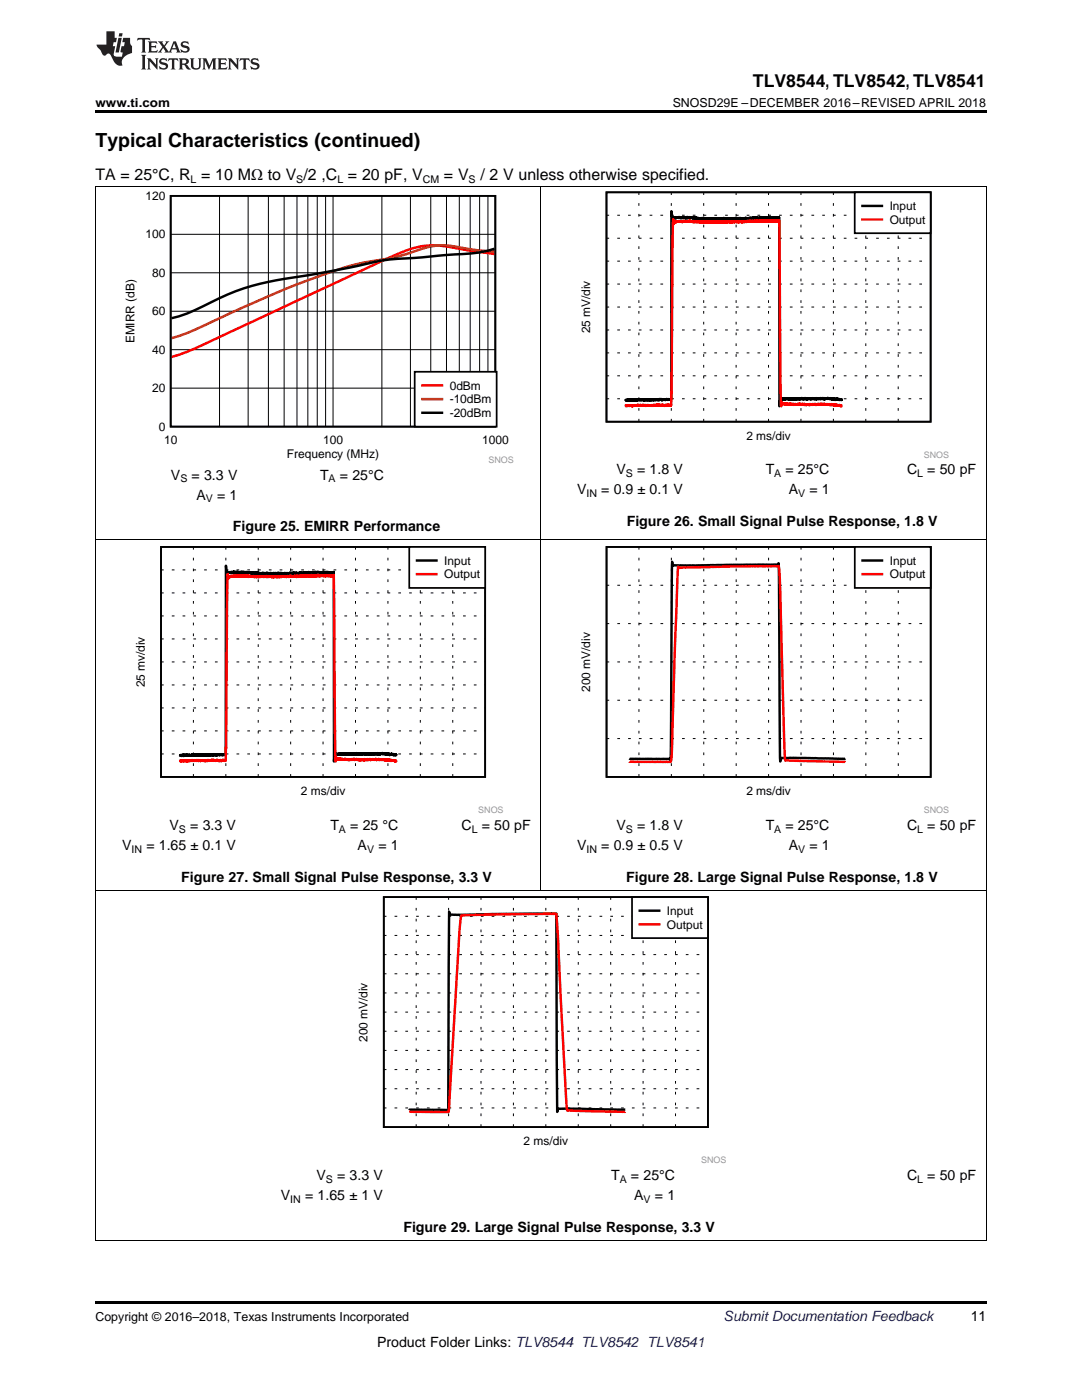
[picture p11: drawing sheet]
<svg xmlns="http://www.w3.org/2000/svg" width="216mm" height="279mm" viewBox="0 0 216 279" stroke-linecap="round" stroke-linejoin="round" font-family="sans-serif">
<defs><g id="words">
<text font-size="3.9" x="19" y="29.3">Typical Characteristics (continued)</text>
<text font-size="3.5" x="150.2" y="17.3">TLV8544, TLV8542, TLV8541</text>
<g font-size="3.2">
<text x="19" y="36">TA = 25°C, R = 10 MΩ to V /2 ,C = 20 pF, V</text>
<text x="88.6" y="36">= V</text>
<text x="95.9" y="36">/ 2 V unless otherwise specified.</text>
</g>
<g font-size="2.8">
<text x="34.1" y="95.7">V</text>
<text x="38.2" y="95.7">= 3.3 V</text>
<text x="63.9" y="95.7">T</text>
<text x="67.8" y="95.7">= 25°C</text>
<text x="123" y="94.7">V</text>
<text x="127.1" y="94.7">= 1.8 V</text>
<text x="152.8" y="94.7">T</text>
<text x="156.7" y="94.7">= 25°C</text>
<text x="181" y="94.7">C</text>
<text x="185" y="94.7">= 50 pF</text>
<text x="39.2" y="99.7">A</text>
<text x="43.3" y="99.7">= 1</text>
<text x="115.1" y="98.7">V</text>
<text x="120" y="98.7">= 0.9 ± 0.1 V</text>
<text x="157.4" y="98.7">A</text>
<text x="161.5" y="98.7">= 1</text>
<text x="46.5" y="106">Figure 25. EMIRR Performance</text>
<text x="125.1" y="105">Figure 26. Small Signal Pulse Response, 1.8 V</text>
<text x="33.8" y="165.6">V</text>
<text x="38" y="165.6">= 3.3 V</text>
<text x="65.9" y="165.6">T</text>
<text x="69.9" y="165.6">= 25 °C</text>
<text x="92.1" y="165.6">C</text>
<text x="96.1" y="165.6">= 50 pF</text>
<text x="123" y="165.6">V</text>
<text x="127.1" y="165.6">= 1.8 V</text>
<text x="152.8" y="165.6">T</text>
<text x="156.7" y="165.6">= 25°C</text>
<text x="181" y="165.6">C</text>
<text x="185" y="165.6">= 50 pF</text>
<text x="24.4" y="169.6">V</text>
<text x="29.2" y="169.6">= 1.65 ± 0.1 V</text>
<text x="71.4" y="169.6">A</text>
<text x="75.5" y="169.6">= 1</text>
<text x="115.1" y="169.6">V</text>
<text x="120" y="169.6">= 0.9 ± 0.5 V</text>
<text x="157.4" y="169.6">A</text>
<text x="161.5" y="169.6">= 1</text>
<text x="36.2" y="175.9">Figure 27. Small Signal Pulse Response, 3.3 V</text>
<text x="125" y="175.9">Figure 28. Large Signal Pulse Response, 1.8 V</text>
<text x="56.1" y="239.5">V</text>
<text x="60.9" y="239.5">= 1.65 ± 1 V</text>
<text x="63.1" y="235.5">V</text>
<text x="67.3" y="235.5">= 3.3 V</text>
<text x="122" y="235.5">T</text>
<text x="125.9" y="235.5">= 25°C</text>
<text x="126.5" y="239.5">A</text>
<text x="130.7" y="239.5">= 1</text>
<text x="181" y="235.5">C</text>
<text x="185" y="235.5">= 50 pF</text>
<text x="80.5" y="245.8">Figure 29. Large Signal Pulse Response, 3.3 V</text>
<text x="193.7" y="263.6">11</text>
<text x="75.2" y="268.9">Product Folder Links: TLV8544 TLV8542 TLV8541</text>
</g>
<text font-size="2.8" fill="#0000c8" x="144.4" y="263.6">Submit Documentation Feedback</text>
<g font-size="2.5">
<text x="19" y="21.4">www.ti.com</text>
<text x="134.2" y="21.4">SNOSD29E –DECEMBER 2016–REVISED APRIL 2018</text>
<text x="19" y="263.6">Copyright © 2016–2018, Texas Instruments Incorporated</text>
</g>
<g font-size="2.4">
<text x="29" y="39.9">120</text>
<text x="177.5" y="41.9">Input</text>
<text x="29" y="47.5">100</text>
<text x="177.5" y="44.6">Output</text>
<text x="30.4" y="55.2">80</text>
<text x="30.4" y="62.9">60</text>
<text x="26.8" y="68.5" transform="rotate(-90 26.8 68.5)">EMIRR (dB)</text>
<text x="30.4" y="70.6">40</text>
<text x="117.8" y="66.5" transform="rotate(-90 117.8 66.5)">25 mV/div</text>
<text x="89.7" y="77.8">0dBm</text>
<text x="30.4" y="78.2">20</text>
<text x="89.7" y="80.5">-10dBm</text>
<text x="89.7" y="83.2">-20dBm</text>
<text x="31.7" y="85.9">0</text>
<text x="32.7" y="88.7">10</text>
<text x="64.5" y="88.7">100</text>
<text x="96.2" y="88.7">1000</text>
<text x="148.9" y="87.7">2 ms/div</text>
<text x="57.2" y="91.4">Frequency (MHz)</text>
<text x="88.6" y="112.7">Input</text>
<text x="177.5" y="112.7">Input</text>
<text x="88.6" y="115.4">Output</text>
<text x="177.5" y="115.4">Output</text>
<text x="28.9" y="137.2" transform="rotate(-90 28.9 137.2)">25 mv/div</text>
<text x="117.8" y="138.1" transform="rotate(-90 117.8 138.1)">200 mV/div</text>
<text x="60" y="158.6">2 ms/div</text>
<text x="148.9" y="158.6">2 ms/div</text>
<text x="133.1" y="182.6">Input</text>
<text x="133.1" y="185.3">Output</text>
<text x="73.3" y="207.9" transform="rotate(-90 73.3 207.9)">200 mV/div</text>
<text x="104.5" y="228.5">2 ms/div</text>
</g>
<g font-size="2.1">
<text x="38" y="36.6">L</text>
<text x="59.1" y="36.6">S</text>
<text x="67.3" y="36.6">L</text>
<text x="84.4" y="36.6">CM</text>
<text x="93.5" y="36.6">S</text>
<text x="124.9" y="95.2">S</text>
<text x="154.5" y="95.2">A</text>
<text x="183" y="95.2">L</text>
<text x="36" y="96.3">S</text>
<text x="41.1" y="100.3">V</text>
<text x="65.6" y="96.3">A</text>
<text x="117" y="99.2">IN</text>
<text x="159.2" y="99.2">V</text>
<text x="35.7" y="166.2">S</text>
<text x="67.6" y="166.2">A</text>
<text x="94.1" y="166.2">L</text>
<text x="124.9" y="166.2">S</text>
<text x="154.5" y="166.2">A</text>
<text x="183" y="166.2">L</text>
<text x="26.2" y="170.1">IN</text>
<text x="73.2" y="170.1">V</text>
<text x="117" y="170.1">IN</text>
<text x="159.2" y="170.1">V</text>
<text x="65" y="236">S</text>
<text x="123.6" y="236">A</text>
<text x="183" y="236">L</text>
<text x="57.9" y="240">IN</text>
<text x="128.4" y="240">V</text>
</g>
<g font-size="1.8" fill="#999">
<text x="97.5" y="92.4">SNOS</text>
<text x="184.3" y="91.4">SNOS</text>
<text x="95.4" y="162.3">SNOS</text>
<text x="184.3" y="162.3">SNOS</text>
<text x="139.9" y="232.2">SNOS</text>
</g>
</g></defs>
<path d="M19 259.7h177.8v.5h-177.8z" fill="#000"/>
<path d="M19.1 177.7v69.9M196.8 177.7v69.9M19 247.5h177.8" fill="none" stroke="#000" stroke-width=".2"/>
<path d="M71 178.8h73.9v53.4h-73.9z" fill-rule="evenodd" fill="#fff"/>
<path d="M76.6 179h64.7v45.9h-64.7z" fill="none" stroke="#000" stroke-width=".35"/>
<g fill="none" stroke="#000" stroke-width=".2">
<path d="M83 179v.6M89.5 179v.6M96 179v.6M102.4 179v.6M108.9 179v.6M115.4 179v.6M121.9 179v.6M128.3 179v.6M134.8 179v.6M76.6 198.2h.5M76.6 194.3h.5M76.6 190.5h.5"/>
<path d="M76.6 186.7h.5M76.6 182.9h.5M78.7 198.2h.6M78.7 194.3h.6M78.7 190.5h.6M78.7 186.7h.6M78.7 182.9h.6M80.9 198.2h.5M80.9 194.3h.5M80.9 190.5h.5M80.9 186.7h.5M80.9 182.9h.5"/>
<path d="M83 198.2h.6M83 194.3h.6M83 190.5h.6M83 186.7h.6M83 182.9h.6M83 181.2v.5M83 183.4v.5M83 185.5v.5M83 187.7v.5M83 189.8v.6M83 192v.5M83 194.1v.6"/>
<path d="M83 196.3v.5M83 198.5v.5M85.2 198.2h.5M85.2 194.3h.5M85.2 190.5h.5M85.2 186.7h.5M85.2 182.9h.5M87.3 198.2h.6M87.3 194.3h.6M87.3 190.5h.6M87.3 186.7h.6M87.3 182.9h.6"/>
<path d="M89.5 198.2h.5M89.5 194.3h.5M89.5 190.5h.5M89.5 186.7h.5M89.5 182.9h.5M89.5 181.2v.5M89.5 183.4v.5M89.5 185.5v.5M89.5 187.7v.5M89.5 189.8v.6M89.5 192v.5M89.5 194.1v.6"/>
<path d="M89.5 196.3v.5M89.5 198.5v.5M91.6 198.2h.6M91.6 194.3h.6M91.6 190.5h.6M91.6 186.7h.6M91.6 182.9h.6M93.8 198.2h.5M93.8 194.3h.5M93.8 190.5h.5M93.8 186.7h.5M93.8 182.9h.5"/>
<path d="M96 198.2h.5M96 194.3h.5M96 190.5h.5M96 186.7h.5M96 182.9h.5M96 181.2v.5M96 183.4v.5M96 185.5v.5M96 187.7v.5M96 189.8v.6M96 192v.5M96 194.1v.6"/>
<path d="M96 196.3v.5M96 198.5v.5M98.1 198.2h.5M98.1 194.3h.5M98.1 190.5h.5M98.1 186.7h.5M98.1 182.9h.5M100.3 198.2h.5M100.3 194.3h.5M100.3 190.5h.5M100.3 186.7h.5M100.3 182.9h.5"/>
<path d="M102.4 198.2h.5M102.4 194.3h.5M102.4 190.5h.5M102.4 186.7h.5M102.4 182.9h.5M102.4 181.2v.5M102.4 183.4v.5M102.4 185.5v.5M102.4 187.7v.5M102.4 189.8v.6M102.4 192v.5M102.4 194.1v.6"/>
<path d="M102.4 196.3v.5M102.4 198.5v.5M104.6 198.2h.5M104.6 194.3h.5M104.6 190.5h.5M104.6 186.7h.5M104.6 182.9h.5M106.7 198.2h.5M106.7 194.3h.5M106.7 190.5h.5M106.7 186.7h.5M106.7 182.9h.5"/>
<path d="M108.9 198.2h.5M108.9 194.3h.5M108.9 190.5h.5M108.9 186.7h.5M108.9 182.9h.5M108.9 181.2v.5M108.9 183.4v.5M108.9 185.5v.5M108.9 187.7v.5M108.9 189.8v.6M108.9 192v.5M108.9 194.1v.6"/>
<path d="M108.9 196.3v.5M108.9 198.5v.5M111 198.2h.6M111 194.3h.6M111 190.5h.6M111 186.7h.6M111 182.9h.6M113.2 198.2h.5M113.2 194.3h.5M113.2 190.5h.5M113.2 186.7h.5M113.2 182.9h.5"/>
<path d="M115.3 198.2h.6M115.3 194.3h.6M115.3 190.5h.6M115.3 186.7h.6M115.3 182.9h.6M115.4 181.2v.5M115.4 183.4v.5M115.4 185.5v.5M115.4 187.7v.5M115.4 189.8v.6M115.4 192v.5M115.4 194.1v.6"/>
<path d="M115.4 196.3v.5M115.4 198.5v.5M117.5 198.2h.5M117.5 194.3h.5M117.5 190.5h.5M117.5 186.7h.5M117.5 182.9h.5M119.6 198.2h.6M119.6 194.3h.6M119.6 190.5h.6M119.6 186.7h.6M119.6 182.9h.6"/>
<path d="M121.8 198.2h.5M121.8 194.3h.5M121.8 190.5h.5M121.8 186.7h.5M121.8 182.9h.5M121.9 181.2v.5M121.9 183.4v.5M121.9 185.5v.5M121.9 187.7v.5M121.9 189.8v.6M121.9 192v.5M121.9 194.1v.6"/>
<path d="M121.9 196.3v.5M121.9 198.5v.5M123.9 198.2h.6M123.9 194.3h.6M123.9 190.5h.6M123.9 186.7h.6M123.9 182.9h.6M126.1 198.2h.5M126.1 194.3h.5M126.1 190.5h.5M126.1 186.7h.5M126.1 182.9h.5"/>
<path d="M128.2 198.2h.6M128.2 194.3h.6M128.2 190.5h.6M128.2 186.7h.6M128.2 182.9h.6M128.3 181.2v.5M128.3 183.4v.5M128.3 185.5v.5M128.3 187.7v.5M128.3 189.8v.6M128.3 192v.5M128.3 194.1v.6"/>
<path d="M128.3 196.3v.5M128.3 198.5v.5M130.4 198.2h.5M130.4 194.3h.5M130.4 190.5h.5M130.4 186.7h.5M130.4 182.9h.5M132.5 198.2h.6M132.5 194.3h.6M132.5 190.5h.6M132.5 186.7h.6M132.5 182.9h.6"/>
<path d="M134.7 198.2h.5M134.7 194.3h.5M134.7 190.5h.5M134.7 186.7h.5M134.7 182.9h.5M134.8 181.2v.5M134.8 183.4v.5M134.8 185.5v.5M134.8 187.7v.5M134.8 189.8v.6M134.8 192v.5M134.8 194.1v.6"/>
<path d="M134.8 196.3v.5M134.8 198.5v.5M136.8 198.2h.6M136.8 194.3h.6M136.8 190.5h.6M136.8 186.7h.6M136.8 182.9h.6M139 198.2h.5M139 194.3h.5M139 190.5h.5M139 186.7h.5M139 182.9h.5"/>
<path d="M141.1 198.2h.2M141.1 194.3h.2M141.1 190.5h.2M141.1 186.7h.2M141.1 182.9h.2M76.6 217.3h.5M76.6 213.5h.5M76.6 209.6h.5M76.6 205.8h.5M76.6 202h.5M78.7 217.3h.6M78.7 213.5h.6"/>
<path d="M78.7 209.6h.6M78.7 205.8h.6M78.7 202h.6M80.9 217.3h.5M80.9 213.5h.5M80.9 209.6h.5M80.9 205.8h.5M80.9 202h.5M83 217.3h.6M83 213.5h.6M83 209.6h.6M83 205.8h.6"/>
<path d="M83 202h.6M83 200.6v.6M83 202.8v.5M83 204.9v.6M83 207.1v.5M83 209.3v.5M83 211.4v.6M83 213.6v.5M83 215.7v.6M83 217.9v.5M85.2 217.3h.5M85.2 213.5h.5"/>
<path d="M85.2 209.6h.5M85.2 205.8h.5M85.2 202h.5M87.3 217.3h.6M87.3 213.5h.6M87.3 209.6h.6M87.3 205.8h.6M87.3 202h.6M89.5 217.3h.5M89.5 213.5h.5M89.5 209.6h.5M89.5 205.8h.5"/>
<path d="M89.5 202h.5M89.5 200.6v.6M89.5 202.8v.5M89.5 204.9v.6M89.5 207.1v.5M89.5 209.3v.5M89.5 211.4v.6M89.5 213.6v.5M89.5 215.7v.6M89.5 217.9v.5M91.6 217.3h.6M91.6 213.5h.6"/>
<path d="M91.6 209.6h.6M91.6 205.8h.6M91.6 202h.6M93.8 217.3h.5M93.8 213.5h.5M93.8 209.6h.5M93.8 205.8h.5M93.8 202h.5M96 217.3h.5M96 213.5h.5M96 209.6h.5M96 205.8h.5"/>
<path d="M96 202h.5M96 200.6v.6M96 202.8v.5M96 204.9v.6M96 207.1v.5M96 209.3v.5M96 211.4v.6M96 213.6v.5M96 215.7v.6M96 217.9v.5M98.1 217.3h.5M98.1 213.5h.5"/>
<path d="M98.1 209.6h.5M98.1 205.8h.5M98.1 202h.5M100.3 217.3h.5M100.3 213.5h.5M100.3 209.6h.5M100.3 205.8h.5M100.3 202h.5M102.4 217.3h.5M102.4 213.5h.5M102.4 209.6h.5M102.4 205.8h.5"/>
<path d="M102.4 202h.5M102.4 200.6v.6M102.4 202.8v.5M102.4 204.9v.6M102.4 207.1v.5M102.4 209.3v.5M102.4 211.4v.6M102.4 213.6v.5M102.4 215.7v.6M102.4 217.9v.5M104.6 217.3h.5M104.6 213.5h.5"/>
<path d="M104.6 209.6h.5M104.6 205.8h.5M104.6 202h.5M106.7 217.3h.5M106.7 213.5h.5M106.7 209.6h.5M106.7 205.8h.5M106.7 202h.5M108.9 217.3h.5M108.9 213.5h.5M108.9 209.6h.5M108.9 205.8h.5"/>
<path d="M108.9 202h.5M108.9 200.6v.6M108.9 202.8v.5M108.9 204.9v.6M108.9 207.1v.5M108.9 209.3v.5M108.9 211.4v.6M108.9 213.6v.5M108.9 215.7v.6M108.9 217.9v.5M111 217.3h.6M111 213.5h.6"/>
<path d="M111 209.6h.6M111 205.8h.6M111 202h.6M113.2 217.3h.5M113.2 213.5h.5M113.2 209.6h.5M113.2 205.8h.5M113.2 202h.5M115.3 217.3h.6M115.3 213.5h.6M115.3 209.6h.6M115.3 205.8h.6"/>
<path d="M115.3 202h.6M115.4 200.6v.6M115.4 202.8v.5M115.4 204.9v.6M115.4 207.1v.5M115.4 209.3v.5M115.4 211.4v.6M115.4 213.6v.5M115.4 215.7v.6M115.4 217.9v.5M117.5 217.3h.5M117.5 213.5h.5"/>
<path d="M117.5 209.6h.5M117.5 205.8h.5M117.5 202h.5M119.6 217.3h.6M119.6 213.5h.6M119.6 209.6h.6M119.6 205.8h.6M119.6 202h.6M121.8 217.3h.5M121.8 213.5h.5M121.8 209.6h.5M121.8 205.8h.5"/>
<path d="M121.8 202h.5M121.9 200.6v.6M121.9 202.8v.5M121.9 204.9v.6M121.9 207.1v.5M121.9 209.3v.5M121.9 211.4v.6M121.9 213.6v.5M121.9 215.7v.6M121.9 217.9v.5M123.9 217.3h.6M123.9 213.5h.6"/>
<path d="M123.9 209.6h.6M123.9 205.8h.6M123.9 202h.6M126.1 217.3h.5M126.1 213.5h.5M126.1 209.6h.5M126.1 205.8h.5M126.1 202h.5M128.2 217.3h.6M128.2 213.5h.6M128.2 209.6h.6M128.2 205.8h.6"/>
<path d="M128.2 202h.6M128.3 200.6v.6M128.3 202.8v.5M128.3 204.9v.6M128.3 207.1v.5M128.3 209.3v.5M128.3 211.4v.6M128.3 213.6v.5M128.3 215.7v.6M128.3 217.9v.5M130.4 217.3h.5M130.4 213.5h.5"/>
<path d="M130.4 209.6h.5M130.4 205.8h.5M130.4 202h.5M132.5 217.3h.6M132.5 213.5h.6M132.5 209.6h.6M132.5 205.8h.6M132.5 202h.6M134.7 217.3h.5M134.7 213.5h.5M134.7 209.6h.5M134.7 205.8h.5"/>
<path d="M134.7 202h.5M134.8 200.6v.6M134.8 202.8v.5M134.8 204.9v.6M134.8 207.1v.5M134.8 209.3v.5M134.8 211.4v.6M134.8 213.6v.5M134.8 215.7v.6M134.8 217.9v.5M136.8 217.3h.6M136.8 213.5h.6"/>
<path d="M136.8 209.6h.6M136.8 205.8h.6M136.8 202h.6M139 217.3h.5M139 213.5h.5M139 209.6h.5M139 205.8h.5M139 202h.5M141.1 217.3h.2M141.1 213.5h.2M141.1 209.6h.2M141.1 205.8h.2"/>
<path d="M141.1 202h.2M76.6 221.1h.5M78.7 221.1h.6M80.9 221.1h.5M83 221.1h.6M83 220.1v.5M83 222.2v.6M83 224.4v.5M85.2 221.1h.5M87.3 221.1h.6M89.5 221.1h.5M89.5 220.1v.5"/>
<path d="M89.5 222.2v.6M89.5 224.4v.5M91.6 221.1h.6M93.8 221.1h.5M96 221.1h.5M96 220.1v.5M96 222.2v.6M96 224.4v.5M98.1 221.1h.5M100.3 221.1h.5M102.4 221.1h.5M102.4 220.1v.5"/>
<path d="M102.4 222.2v.6M102.4 224.4v.5M104.6 221.1h.5M106.7 221.1h.5M108.9 221.1h.5M108.9 220.1v.5M108.9 222.2v.6M108.9 224.4v.5M111 221.1h.6M113.2 221.1h.5M115.3 221.1h.6M115.4 220.1v.5"/>
<path d="M115.4 222.2v.6M115.4 224.4v.5M117.5 221.1h.5M119.6 221.1h.6M121.8 221.1h.5M121.9 220.1v.5M121.9 222.2v.6M121.9 224.4v.5M123.9 221.1h.6M126.1 221.1h.5M128.2 221.1h.6M128.3 220.1v.5"/>
<path d="M128.3 222.2v.6M128.3 224.4v.5M130.4 221.1h.5M132.5 221.1h.6M134.7 221.1h.5M134.8 220.1v.5M134.8 222.2v.6M134.8 224.4v.5M136.8 221.1h.6M139 221.1h.5M141.1 221.1h.2"/>
</g>
<path d="M124.8 221.4l-13.2-.1h-.2l-.2 .6-.2-39.6-20.3 .3-.9-.1-.2-.5-.2 39.5h-7.8" fill="none" stroke="#000" stroke-width=".49"/>
<path d="M124.8 221.9l-11.6-.3-2.2-39.2-18.9 .3a118.7 118.7 0 0 0-1 13.1l-1.6 26.1h-7.9" fill="none" stroke="#f00" stroke-width=".49"/>
<path d="M126.1 179h15.2v8.2h-15.2z" fill-rule="evenodd" fill="#fff"/>
<path d="M126.1 179h15.2v8.2h-15.2z" fill="none" stroke="#000" stroke-width=".35"/>
<path d="M127.7 181.7h3.8" fill="none" stroke="#000" stroke-width=".49"/>
<path d="M127.7 184.5h3.8" fill="none" stroke="#f00" stroke-width=".49"/>
<path d="M19.1 107.8v69.9M107.9 107.8v69.9M196.8 107.8v69.9M19 177.6h177.8" fill="none" stroke="#000" stroke-width=".2"/>
<path d="M26.6 108.9h73.9v53.4h-73.9z" fill-rule="evenodd" fill="#fff"/>
<path d="M32.1 109.2h64.7v45.9h-64.7z" fill="none" stroke="#000" stroke-width=".35"/>
<g fill="none" stroke="#000" stroke-width=".2">
<path d="M32.1 118.3h.6M32.1 113.7h.6M34.3 118.3h.5M34.3 113.7h.5M36.4 118.3h.6M36.4 113.7h.6M38.6 113.7h.5M38.6 109.2v.5M38.6 111.3v.5M38.6 113.5v.5M38.6 115.6v.6M38.6 117.8v.5h.5"/>
<path d="M38.6 119.9v.6M40.7 118.3h.6M40.7 113.7h.6M42.9 118.3h.5M42.9 113.7h.5M45 113.7h.6M45.1 109.2v.5M45.1 111.3v.5M45.1 113.5v.5M45.1 115.6v.6M45.1 117.8v.5h.5M45.1 119.9v.6"/>
<path d="M47.2 118.3h.5M47.2 113.7h.5M49.3 118.3h.6M49.3 113.7h.6M51.5 118.3h.5M51.5 113.7h.5M51.5 109.2v.5M51.5 111.3v.5M51.5 113.5v.5M51.5 115.6v.6M51.5 117.8v.5M51.5 119.9v.6"/>
<path d="M53.7 118.3h.5M53.7 113.7h.5M55.8 118.3h.5M55.8 113.7h.5M58 118.3h.5M58 113.7h.5M58 109.2v.5M58 111.3v.5M58 113.5v.5M58 115.6v.6M58 117.8v.5M58 119.9v.6"/>
<path d="M60.1 118.3h.5M60.1 113.7h.5M62.3 118.3h.5M62.3 113.7h.5M64.4 118.3h.6M64.4 113.7h.6M64.5 109.2v.5M64.5 111.3v.5M64.5 113.5v.5M64.5 115.6v.6M64.5 117.8v.5M64.5 119.9v.6"/>
<path d="M66.6 118.3h.5M66.6 113.7h.5M68.7 118.3h.6M68.7 113.7h.6M70.9 118.3h.5M70.9 113.7h.5M70.9 109.2v.5M70.9 111.3v.5M70.9 113.5v.5M70.9 115.6v.6M70.9 117.8v.5M70.9 119.9v.6"/>
<path d="M73 118.3h.6M73 113.7h.6M75.2 118.3h.5M75.2 113.7h.5M77.3 118.3h.6M77.3 113.7h.6M77.4 109.2v.5M77.4 111.3v.5M77.4 113.5v.5M77.4 115.6v.6M77.4 117.8v.5M77.4 119.9v.6"/>
<path d="M79.5 118.3h.5M79.5 113.7h.5M81.6 118.3h.6M81.6 113.7h.6M83.8 118.3h.5M83.8 113.7h.5M83.9 109.2v.5M83.9 111.3v.5M83.9 113.5v.5M83.9 115.6v.6M83.9 117.8v.5M83.9 119.9v.6"/>
<path d="M85.9 118.3h.6M85.9 113.7h.6M88.1 118.3h.5M88.1 113.7h.5M90.2 118.3h.6M90.2 113.7h.6M90.3 109.2v.5M90.3 111.3v.5M90.3 113.5v.5M90.3 115.6v.6M90.3 117.8v.5M90.3 119.9v.6"/>
<path d="M92.4 118.3h.5M92.4 113.7h.5M94.5 118.3h.6M94.5 113.7h.6M96.7 118.3h.1M96.7 113.7h.1M32.1 136.7h.6M32.1 132.1h.6M32.1 127.5h.6M32.1 122.9h.6M34.3 136.7h.5M34.3 132.1h.5"/>
<path d="M34.3 127.5h.5M34.3 122.9h.5M36.4 136.7h.6M36.4 132.1h.6M36.4 127.5h.6M36.4 122.9h.6M38.6 136.7h.5M38.6 132.1h.5M38.6 127.5h.5M38.6 122.9h.5M38.6 122.1v.5M38.6 124.3v.5"/>
<path d="M38.6 126.4v.6M38.6 128.6v.5M38.6 130.7v.6M38.6 132.9v.5M38.6 135.1v.5M38.6 137.2v.6M38.6 139.4v.5M40.7 136.7h.6M40.7 132.1h.6M40.7 127.5h.6M40.7 122.9h.6M42.9 136.7h.5"/>
<path d="M42.9 132.1h.5M42.9 127.5h.5M42.9 122.9h.5M45 136.7h.6M45 132.1h.6M45 127.5h.6M45 122.9h.6M45.1 122.1v.5M45.1 124.3v.5M45.1 126.4v.6M45.1 128.6v.5M45.1 130.7v.6"/>
<path d="M45.1 132.9v.5M45.1 135.1v.5M45.1 137.2v.6M45.1 139.4v.5M47.2 136.7h.5M47.2 132.1h.5M47.2 127.5h.5M47.2 122.9h.5M49.3 136.7h.6M49.3 132.1h.6M49.3 127.5h.6M49.3 122.9h.6"/>
<path d="M51.5 136.7h.5M51.5 132.1h.5M51.5 127.5h.5M51.5 122.9h.5M51.5 122.1v.5M51.5 124.3v.5M51.5 126.4v.6M51.5 128.6v.5M51.5 130.7v.6M51.5 132.9v.5M51.5 135.1v.5M51.5 137.2v.6"/>
<path d="M51.5 139.4v.5M53.7 136.7h.5M53.7 132.1h.5M53.7 127.5h.5M53.7 122.9h.5M55.8 136.7h.5M55.8 132.1h.5M55.8 127.5h.5M55.8 122.9h.5M58 136.7h.5M58 132.1h.5M58 127.5h.5"/>
<path d="M58 122.9h.5M58 122.1v.5M58 124.3v.5M58 126.4v.6M58 128.6v.5M58 130.7v.6M58 132.9v.5M58 135.1v.5M58 137.2v.6M58 139.4v.5M60.1 136.7h.5M60.1 132.1h.5"/>
<path d="M60.1 127.5h.5M60.1 122.9h.5M62.3 136.7h.5M62.3 132.1h.5M62.3 127.5h.5M62.3 122.9h.5M64.4 136.7h.6M64.4 132.1h.6M64.4 127.5h.6M64.4 122.9h.6M64.5 122.1v.5M64.5 124.3v.5"/>
<path d="M64.5 126.4v.6M64.5 128.6v.5M64.5 130.7v.6M64.5 132.9v.5M64.5 135.1v.5M64.5 137.2v.6M64.5 139.4v.5M66.6 136.7h.5M66.6 132.1h.5M66.6 127.5h.5M66.6 122.9h.5M68.7 136.7h.6"/>
<path d="M68.7 132.1h.6M68.7 127.5h.6M68.7 122.9h.6M70.9 136.7h.5M70.9 132.1h.5M70.9 127.5h.5M70.9 122.9h.5M70.9 122.1v.5M70.9 124.3v.5M70.9 126.4v.6M70.9 128.6v.5M70.9 130.7v.6"/>
<path d="M70.9 132.9v.5M70.9 135.1v.5M70.9 137.2v.6M70.9 139.4v.5M73 136.7h.6M73 132.1h.6M73 127.5h.6M73 122.9h.6M75.2 136.7h.5M75.2 132.1h.5M75.2 127.5h.5M75.2 122.9h.5"/>
<path d="M77.3 136.7h.6M77.3 132.1h.6M77.3 127.5h.6M77.3 122.9h.6M77.4 122.1v.5M77.4 124.3v.5M77.4 126.4v.6M77.4 128.6v.5M77.4 130.7v.6M77.4 132.9v.5M77.4 135.1v.5M77.4 137.2v.6"/>
<path d="M77.4 139.4v.5M79.5 136.7h.5M79.5 132.1h.5M79.5 127.5h.5M79.5 122.9h.5M81.6 136.7h.6M81.6 132.1h.6M81.6 127.5h.6M81.6 122.9h.6M83.8 136.7h.5M83.8 132.1h.5M83.8 127.5h.5"/>
<path d="M83.8 122.9h.5M83.9 122.1v.5M83.9 124.3v.5M83.9 126.4v.6M83.9 128.6v.5M83.9 130.7v.6M83.9 132.9v.5M83.9 135.1v.5M83.9 137.2v.6M83.9 139.4v.5M85.9 136.7h.6M85.9 132.1h.6"/>
<path d="M85.9 127.5h.6M85.9 122.9h.6M88.1 136.7h.5M88.1 132.1h.5M88.1 127.5h.5M88.1 122.9h.5M90.2 136.7h.6M90.2 132.1h.6M90.2 127.5h.6M90.2 122.9h.6M90.3 122.1v.5M90.3 124.3v.5"/>
<path d="M90.3 126.4v.6M90.3 128.6v.5M90.3 130.7v.6M90.3 132.9v.5M90.3 135.1v.5M90.3 137.2v.6M90.3 139.4v.5M92.4 136.7h.5M92.4 132.1h.5M92.4 127.5h.5M92.4 122.9h.5M94.5 136.7h.6"/>
<path d="M94.5 132.1h.6M94.5 127.5h.6M94.5 122.9h.6M96.7 136.7h.1M96.7 132.1h.1M96.7 127.5h.1M96.7 122.9h.1M32.1 150.5h.6M32.1 145.9h.6M32.1 141.3h.6M34.3 150.5h.5M34.3 145.9h.5"/>
<path d="M34.3 141.3h.5M36.4 150.5h.6M36.4 145.9h.6M36.4 141.3h.6M38.6 150.5h.5M38.6 141.3h.5M38.6 141.5v.6M38.6 143.7v.5M38.6 148v.5M38.6 150.2v.5M38.6 152.3v.6M38.6 154.5v.5"/>
<path d="M39.1 145.9l-.5-.1v.6M40.7 150.5h.6M40.7 145.9h.6M40.7 141.3h.6M42.9 150.5h.5M42.9 145.9h.5M42.9 141.3h.5M45 150.5h.6M45 141.3h.6M45.1 141.5v.6M45.1 143.7v.5M45.1 148v.5"/>
<path d="M45.1 150.2v.5M45.1 152.3v.6M45.1 154.5v.5M45.6 145.9l-.5-.1v.6M47.2 150.5h.5M47.2 145.9h.5M47.2 141.3h.5M49.3 150.5h.6M49.3 145.9h.6M49.3 141.3h.6M51.5 150.5h.5M51.5 145.9h.5"/>
<path d="M51.5 141.3h.5M51.5 141.5v.6M51.5 143.7v.5M51.5 145.8v.6M51.5 148v.5M51.5 150.2v.5M51.5 152.3v.6M51.5 154.5v.5M53.7 150.5h.5M53.7 145.9h.5M53.7 141.3h.5M55.8 150.5h.5"/>
<path d="M55.8 145.9h.5M55.8 141.3h.5M58 150.5h.5M58 145.9h.5M58 141.3h.5M58 141.5v.6M58 143.7v.5M58 145.8v.6M58 148v.5M58 150.2v.5M58 152.3v.6M58 154.5v.5"/>
<path d="M60.1 150.5h.5M60.1 145.9h.5M60.1 141.3h.5M62.3 150.5h.5M62.3 145.9h.5M62.3 141.3h.5M64.4 150.5h.6M64.4 145.9h.6M64.4 141.3h.6M64.5 141.5v.6M64.5 143.7v.5M64.5 145.8v.6"/>
<path d="M64.5 148v.5M64.5 150.2v.5M64.5 152.3v.6M64.5 154.5v.5M66.6 150.5h.5M66.6 145.9h.5M66.6 141.3h.5M68.7 150.5h.6M68.7 145.9h.6M68.7 141.3h.6M70.9 150.5h.5M70.9 145.9h.5"/>
<path d="M70.9 141.3h.5M70.9 141.5v.6M70.9 143.7v.5M70.9 145.8v.6M70.9 148v.5M70.9 150.2v.5M70.9 152.3v.6M70.9 154.5v.5M73 150.5h.6M73 145.9h.6M73 141.3h.6M75.2 150.5h.5"/>
<path d="M75.2 145.9h.5M75.2 141.3h.5M77.3 150.5h.6M77.3 145.9h.6M77.3 141.3h.6M77.4 141.5v.6M77.4 143.7v.5M77.4 145.8v.6M77.4 148v.5M77.4 150.2v.5M77.4 152.3v.6M77.4 154.5v.5"/>
<path d="M79.5 150.5h.5M79.5 145.9h.5M79.5 141.3h.5M81.6 150.5h.6M81.6 145.9h.6M81.6 141.3h.6M83.8 150.5h.5M83.8 145.9h.5M83.8 141.3h.5M83.9 141.5v.6M83.9 143.7v.5M83.9 145.8v.6"/>
<path d="M83.9 148v.5M83.9 150.2v.5M83.9 152.3v.6M83.9 154.5v.5M85.9 150.5h.6M85.9 145.9h.6M85.9 141.3h.6M88.1 150.5h.5M88.1 145.9h.5M88.1 141.3h.5M90.2 150.5h.6M90.2 145.9h.6"/>
<path d="M90.2 141.3h.6M90.3 141.5v.6M90.3 143.7v.5M90.3 145.8v.6M90.3 148v.5M90.3 150.2v.5M90.3 152.3v.6M90.3 154.5v.5M92.4 150.5h.5M92.4 145.9h.5M92.4 141.3h.5M94.5 150.5h.6"/>
<path d="M94.5 145.9h.6M94.5 141.3h.6M96.7 150.5h.1M96.7 145.9h.1M96.7 141.3h.1"/>
</g>
<path d="M79.1 150.6l-.1 .1-.3-.1-.2 .1v-.2l-.2 .1-.1-.2-.1 .2v-.2v.2l-.3-.1v.2l-.3-.3v.2l-.1-.2-.1 .2v-.2l-.1 .2v-.2l-.1 .2-.1-.2-.2 .1v-.2l-.2 .2v-.1l-.3 .1v-.2l-.1 .2-.1-.1-.1 .1v-.2l-.2 .2-.2-.2v.3l-.2-.2v.1l-.1-.1v.1v-.2l-.1 .2-.2-.1-.1 .2v-.3l-.1 .3-.1-.3-.1 .2-.2-.1v.1l-.3-.1v.2l-.1-.3v.3l-.2-.2-.2 .2v-.2v.1h-.3v-.2l-.1 .2-.2-.1v.2l-.1-.2-.1 .2-.2-.2-.4 .2v-.2l-.1 .2v-.2l-.2 .2-.1-.3-.1 .2-.1-.1-.1 .2-.1-.2-.1 .2-.1-.2-.1 .1v-.2v.2l-.2-.1v.2l-.1-.2-.1 .2-.1-.2-.1 .2v-.2l-.2 .1v-.1v.2l-.1-.2-.2 .2v-.1v.1l-.1-.2-.1 .2-.1-.2-.2 .2v-.2l-.2 .2v-.2v.1l-.1-.1v.2l-.2-.2-.2 .2-.1-.2v.2l-.1-.2-.1 .2v-.2l-.2 .2-.1-.2-.3 .1v-.1v.2l-.3-.2v.2l-.1-.2-.1 .2-.1-.1-.1 .1v-.1l-.1 .1v-.3l-.4 .6-.1 1.1v-37.9l-.2 .3v-.2l-.1 .1-.1-.1-.3 .2v-.2l-.3 .1v-.1l-.2 .1v-.1v.2l-.2-.3v.2l-.2-.1v.2l-.1-.2-.1 .1-.2-.1-.1 .2-.1-.2-.1 .2v-.2l-.3 .1v-.1v.2l-.1-.2-.1 .1v-.1v.2l-.1-.2-.1 .2-.1-.3-.1 .2v-.2l-.2 .3-.1-.2-.1 .1v-.2v.3l-.2-.3-.1 .2-.2-.1v.2v-.1l-.1 .1-.2-.2v.2l-.1-.2-.1 .2v-.2v.1h-.2v.1l-.1-.2-.1 .2v-.3v.3l-.1-.1v.2l-.1-.3-.1 .2-.1-.2-.1 .2-.1-.1v.1l-.2-.1v.1v-.1l-.1 .1-.2-.1-.1 .2v-.2l-.2 .2-.2-.2-.1 .1-.1-.1v.1v-.1l-.1 .2-.1-.2-.2 .2v-.1h-.2v-.1v.2l-.2-.2-.1 .2-.1-.2-.1 .2-.2-.2-.1 .2-.2-.2-.2 .2-.2-.2-.1 .3v-.2l-.1 .2-.1-.2-.3 .1-.1-.1v.1l-.1-.1-.1 .1-.1-.2-.1 .2v-.1l-.1 .1-.2-.1-.1 .1v-.1v.2l-.2-.3-.1 .2-.2-.2-.2 .2-.1-.2v.2l-.2-.2v.2l-.1-.1-.1 .1-.1-.2v.2v-.1l-.1 .1-.1-.2-.1 .3v-.2l-.1 .1v-.2l-.3 .2-.2-.1v.1l-.1-.2-.3 .2v-.1l-.1 .1-.1-.1v.1l-.2-.2v.2v-.2v.2l-.1-.2-.2 .2-.1-.1-.2 .1v-.1v.1l-.1-.2v.2l-.2-.2-.1 .3-.1-.2v.1l-.2-.1-.1 .2-.2-.3v.2l-.1-.2-.2 .1v-.1l-.1 .2-.1-.2v.1l-.2-.1v.1l-.1-.1v.2l-.1-.2v.2l-.1-.2-.1 .1-.1-.1-.1 .2v-.2l-.1 .2-.2-.3v.2l-.1-.2-.1 .2-.1-.2-.1 .2-.2-.2-.1 .2-.1-.2v.1l-.1-.2v.2l-.3-.1v.1l-.1-.1v.1l-.1-.1v.1l-.1-.2-.3 .2-.1-.3-.2 .4-.1-.3v.3v-.2l-.2 .1-.1-.1v.1l-.2-.2v.2v-.2l-.1 .2v-.2l-.2 .2-.1-.1v.1v-.1l-.1 .1v-.2v.2l-.1-.2v.2l-.2-.2v.2v-.2l-.1 .2-.3-.2-.1 .2-.4-.1-.1 .2-.1-.2-.1 .1-.1-.2v.1l-.2-1.3-.1 37.7-.1-.1v.2v-.2v.2l-.1-.1-.1 .1v-.1l-.2 .1v-.2l-.1 .2v-.1v.1l-.1-.1-.1 .1-.1-.2-.1 .2h-.2l-.1-.1-.1 .1v-.2v.2l-.1-.1-.1 .1-.2-.2v.3l-.1-.3v.2l-.1-.2-.1 .2-.1-.2v.2l-.1-.2v.2l-.2-.2v.3l-.2-.3v.2v-.1l-.1 .1-.2-.1v.1v-.1l-.2 .1-.1-.1-.2 .2-.2-.2v.1l-.1-.1-.1 .2-.2-.2-.1 .2-.2-.2-.1 .1-.1-.1-.1 .2v-.2l-.1 .1-.1-.1-.1 .2-.1-.2-.1 .2-.1-.2-.1 .2-.1-.2v.2l-.1-.2v.1l-.3-.1-.1 .2-.1-.2-.1 .2-.1-.2-.2 .1-.1-.1-.2 .2v-.2l-.3 .2-.1-.2-.1 .2-.1-.2-.1 .2-.2-.2v.3v-.3l-.1 .2v-.2l-.1 .2-.3-.2-.1 .2v-.1v.2l-.1-.2-.1 .1v-.2v.2l-.1-.2-.1 .3-.1-.2-.1 .1v-.1l-.2 .2" fill="none" stroke="#000" stroke-width=".49"/>
<path d="M79.1 151.8l-.1 .2-.2-.3v.2l-.1-.2v.2l-.1-.2v.1l-.3-.1-.1 .1v-.1l-.2 .2v-.3l-.1 .2v-.1l-.1 .1v-.1v.1l-.2-.2v.1v-.1l-.3 .2-.2-.2v.1l-.1-.2-.1 .2v-.1l-.2 .1-.1-.2v.2v-.2l-.2 .2-.2-.2v.2l-.1-.2-.3 .2-.1-.2-.1 .2v-.3l-.2 .3-.2-.2v.2v-.2l-.1 .2-.1-.3-.1 .3-.2-.2v.2v-.2l-.2 .2v-.2l-.1 .2-.1-.2-.1 .2v-.2l-.2 .1-.1 .1-.1-.2-.1 .2-.1-.2-.1 .2v-.2l-.2 .2v-.2v.2l-.2-.2-.1 .2v-.2v.2v-.1l-.2 .1v-.2l-.1 .3-.1-.2-.2 .1v-.1l-.3 .1v-.2l-.1 .3-.1-.3-.2 .2v-.2v.2l-.1-.2v.2v-.2l-.2 .2v-.2l-.2 .1-.1-.2v.3l-.3-.2v.2l-.1-.3v.2l-.1-.2v.2l-.1-.1-.1 .2v-.2l-.1 .2v-.2l-.2 .2-.2-.2-.1 .2v-.2l-.1 .2-.1-.2-.1 .2v-.2l-.1 .1-.1-.1v.1l-.2-.1v.2l-.2-.3-.1 .3v-.3l-.1 .3-.3-.2-.1 .1v-.1l-.2 .1-.1-.2v.2l-.1-.2-.1 .2-.1-.3-.1 .3-.1-.2v.1l-.1-.2-.2 .3-.1-.5-.1 .8-.4-37.2v.2l-.2-.1-.1 .2-.1-.2-.1 .2-.2-.2v.3l-.1-.3v.1l-.2-.1v.2l-.1-.2-.1 .2v-.2l-.2 .1v-.1l-.2 .2-.1-.2-.1 .1h-.2v.1v-.2l-.1 .2v-.2v.2l-.1-.2-.1 .1-.1-.1v.1l-.1-.1-.1 .2-.2-.2-.1 .2v-.2v.3l-.2-.4-.1 .3v-.2l-.1 .2-.1-.2-.1 .2-.1-.2-.1 .2-.1-.2-.1 .2v-.2l-.1 .2-.1-.1v.1l-.1-.1-.1 .1-.1-.2v.2l-.1-.3-.1 .4-.1-.2v.2l-.2-.3-.2 .2-.2-.1-.1 .1v-.1l-.1 .1v-.1v.2l-.3-.2v.2l-.1-.3v.2l-.1-.1-.2 .1v-.2l-.1 .2-.1-.1-.1 .2-.1-.2v.2l-.1-.2-.2 .2v-.2v.2l-.1-.1-.1 .1-.2-.2-.1 .2v-.2v.3l-.1-.3v.2l-.1-.1-.1 .1-.1-.2v.2v-.2l-.2 .2-.1-.1-.1 .1-.2-.1v.1v-.2l-.2 .2-.1-.2-.2 .2-.3-.1-.3 .2v-.2l-.1 .1-.1-.1-.1 .1v-.1v.1v-.1l-.1 .1-.1-.1v.1l-.1-.1-.2 .1v-.1l-.1 .1v-.1l-.1 .2v-.2v.1h-.2l-.1 .1-.2-.2v.2l-.1-.2v.2v-.2l-.1 .2v-.2l-.1 .2v-.1l-.1 .1v-.2l-.1 .2v-.2l-.1 .2-.1-.2-.2 .2v-.2l-.2 .2v-.1l-.1 .1-.1-.2-.1 .2v-.2l-.1 .1-.2-.1-.1 .1-.2-.1-.1 .2v-.2l-.1 .1-.1-.1v.2l-.2-.2v.1l-.1-.1-.1 .1v-.1v.2l-.2-.1-.1 .1-.2-.2-.1 .1-.1-.1-.1 .1-.1-.1-.1 .2-.1-.2-.2 .2v-.2l-.1 .2-.2-.2v.1v-.1l-.1 .2-.2-.2-.3 .2v-.2v.2l-.2-.3v.2l-.2-.1v.1l-.1-.1-.1 .1v-.1v.1l-.2-.2v.2l-.2-.1v.1l-.1-.2v.2l-.1-.2-.1 .2-.1-.2-.1 .2-.1-.2-.2 .1-.1-.1v.1v-.2l-.1 .3v-.3l-.2 .2v-.1v.1l-.2-.1v.1l-.3-.1v.1v-.1l-.1 .1v-.1l-.2 .1v-.1l-.1 .1-.1-.1-.2 .2v-.2l-.1 .2-.1-.2v.2l-.1-.2v.2l-.2-.2-.1 .2v-.2v.2l-.1-.2-.2 .2-.1-.2-.2 .2-.1-.2-.1 .3-.2-.1-.1 .3-.1-.8-.5 37.2v-.2v.3l-.1-.2h-.1l-.1 .2v-.2l-.1 .1-.1-.2-.1 .2-.1-.1-.1 .2-.1-.2v.2l-.1-.2-.2 .2-.1-.2v.2l-.3-.2-.1 .1v-.2l-.3 .3-.2-.2v.1l-.2-.1v.1l-.1-.2-.2 .2-.1-.2v.2l-.1-.1-.1 .1v-.1v.1l-.1-.1-.1 .2v-.2v.1l-.1-.1-.2 .1v-.1l-.1 .2-.2-.2v.2l-.1-.2-.1 .2v-.1l-.1 .1-.1-.1-.2 .1-.1-.2-.1 .1v-.1v.1l-.1-.1-.2 .2v-.2l-.1 .2-.2-.2-.2 .2v-.2v.1l-.3-.1-.2 .2-.1-.2v.1l-.1-.1-.2 .2v-.2l-.1 .1-.1-.1-.1 .1-.1-.1v.2l-.1-.2-.2 .2-.2-.2-.1 .2-.3-.1v.2l-.1-.2-.2 .2-.1-.3-.3 .2-.2-.2v.2l-.1-.2-.1 .2v-.2l-.1 .2-.1-.1-.1 .2-.1-.2" fill="none" stroke="#f00" stroke-width=".49"/>
<path d="M81.7 109.2h15.1v8.1h-15.1z" fill-rule="evenodd" fill="#fff"/>
<path d="M81.7 109.2h15.1v8.1h-15.1z" fill="none" stroke="#000" stroke-width=".35"/>
<path d="M83.2 111.9h3.9" fill="none" stroke="#000" stroke-width=".49"/>
<path d="M83.2 114.6h3.9" fill="none" stroke="#f00" stroke-width=".49"/>
<path d="M115.5 108.9h73.9v53.4h-73.9z" fill-rule="evenodd" fill="#fff"/>
<path d="M121 109.2h64.7v45.9h-64.7z" fill="none" stroke="#000" stroke-width=".35"/>
<g fill="none" stroke="#000" stroke-width=".2">
<path d="M121 116.8h.6M123.2 116.8h.5M125.3 116.8h.6M127.5 116.8h.5M127.5 109.2v.5M127.5 111.3v.5M127.5 113.5v.5M127.5 115.6v.6M127.5 117.8v.5M127.5 119.9v.6M129.6 116.8h.6M131.8 116.8h.5"/>
<path d="M133.9 116.8h.6M134 109.2v.5M134 111.3v.5M134 113.5v.5M134 115.6v.6M134 117.8v.5M134 119.9v.6M136.1 116.8h.5M138.2 116.8h.6M140.4 116.8h.5M140.4 109.2v.5M140.4 111.3v.5"/>
<path d="M140.4 113.5v.5M140.4 115.6v.6M140.4 117.8v.5M140.4 119.9v.6M142.6 116.8h.5M144.7 116.8h.5M146.9 116.8h.5M146.9 109.2v.5M146.9 111.3v.5M146.9 113.5v.5M146.9 115.6v.6M146.9 117.8v.5"/>
<path d="M146.9 119.9v.6M149 116.8h.5M151.2 116.8h.5M153.3 116.8h.6M153.4 109.2v.5M153.4 111.3v.5M153.4 113.5v.5M153.4 115.6v.6M153.4 117.8v.5M153.4 119.9v.6M155.5 116.8h.5M157.6 116.8h.6"/>
<path d="M159.8 116.8h.5M159.8 109.2v.5M159.8 111.3v.5M159.8 113.5v.5M159.8 115.6v.6M159.8 117.8v.5M159.8 119.9v.6M161.9 116.8h.6M164.1 116.8h.5M166.2 116.8h.6M166.3 109.2v.5M166.3 111.3v.5"/>
<path d="M166.3 113.5v.5M166.3 115.6v.6M166.3 117.8v.5M166.3 119.9v.6M168.4 116.8h.5M170.5 116.8h.6M172.7 116.8h.5M172.8 109.2v.5M172.8 111.3v.5M172.8 113.5v.5M172.8 115.6v.6M172.8 117.8v.5"/>
<path d="M172.8 119.9v.6M174.8 116.8h.6M177 116.8h.5M179.1 116.8h.6M179.2 109.2v.5M179.2 111.3v.5M179.2 113.5v.5M179.2 115.6v.6M179.2 117.8v.5M179.2 119.9v.6M181.3 116.8h.5M183.4 116.8h.6"/>
<path d="M185.6 116.8h.1M121 139.7h.6M121 132.1h.6M121 124.5h.6M123.2 139.7h.5M123.2 132.1h.5M123.2 124.5h.5M125.3 139.7h.6M125.3 132.1h.6M125.3 124.5h.6M127.5 139.7h.5M127.5 132.1h.5"/>
<path d="M127.5 124.5h.5M127.5 122.1v.5M127.5 124.3v.5M127.5 126.4v.6M127.5 128.6v.5M127.5 130.7v.6M127.5 132.9v.5M127.5 135.1v.5M127.5 137.2v.6M127.5 139.4v.5M129.6 139.7h.6M129.6 132.1h.6"/>
<path d="M129.6 124.5h.6M131.8 139.7h.5M131.8 132.1h.5M131.8 124.5h.5M133.9 139.7h.6M133.9 132.1h.6M133.9 124.5h.6M134 122.1v.5M134 124.3v.5M134 126.4v.6M134 128.6v.5M134 130.7v.6"/>
<path d="M134 132.9v.5M134 135.1v.5M134 137.2v.6M134 139.4v.5M136.1 139.7h.5M136.1 132.1h.5M136.1 124.5h.5M138.2 139.7h.6M138.2 132.1h.6M138.2 124.5h.6M140.4 139.7h.5M140.4 132.1h.5"/>
<path d="M140.4 124.5h.5M140.4 122.1v.5M140.4 124.3v.5M140.4 126.4v.6M140.4 128.6v.5M140.4 130.7v.6M140.4 132.9v.5M140.4 135.1v.5M140.4 137.2v.6M140.4 139.4v.5M142.6 139.7h.5M142.6 132.1h.5"/>
<path d="M142.6 124.5h.5M144.7 139.7h.5M144.7 132.1h.5M144.7 124.5h.5M146.9 139.7h.5M146.9 132.1h.5M146.9 124.5h.5M146.9 122.1v.5M146.9 124.3v.5M146.9 126.4v.6M146.9 128.6v.5M146.9 130.7v.6"/>
<path d="M146.9 132.9v.5M146.9 135.1v.5M146.9 137.2v.6M146.9 139.4v.5M149 139.7h.5M149 132.1h.5M149 124.5h.5M151.2 139.7h.5M151.2 132.1h.5M151.2 124.5h.5M153.3 139.7h.6M153.3 132.1h.6"/>
<path d="M153.3 124.5h.6M153.4 122.1v.5M153.4 124.3v.5M153.4 126.4v.6M153.4 128.6v.5M153.4 130.7v.6M153.4 132.9v.5M153.4 135.1v.5M153.4 137.2v.6M153.4 139.4v.5M155.5 139.7h.5M155.5 132.1h.5"/>
<path d="M155.5 124.5h.5M157.6 139.7h.6M157.6 132.1h.6M157.6 124.5h.6M159.8 139.7h.5M159.8 132.1h.5M159.8 124.5h.5M159.8 122.1v.5M159.8 124.3v.5M159.8 126.4v.6M159.8 128.6v.5M159.8 130.7v.6"/>
<path d="M159.8 132.9v.5M159.8 135.1v.5M159.8 137.2v.6M159.8 139.4v.5M161.9 139.7h.6M161.9 132.1h.6M161.9 124.5h.6M164.1 139.7h.5M164.1 132.1h.5M164.1 124.5h.5M166.2 139.7h.6M166.2 132.1h.6"/>
<path d="M166.2 124.5h.6M166.3 122.1v.5M166.3 124.3v.5M166.3 126.4v.6M166.3 128.6v.5M166.3 130.7v.6M166.3 132.9v.5M166.3 135.1v.5M166.3 137.2v.6M166.3 139.4v.5M168.4 139.7h.5M168.4 132.1h.5"/>
<path d="M168.4 124.5h.5M170.5 139.7h.6M170.5 132.1h.6M170.5 124.5h.6M172.7 139.7h.5M172.7 132.1h.5M172.7 124.5h.5M172.8 122.1v.5M172.8 124.3v.5M172.8 126.4v.6M172.8 128.6v.5M172.8 130.7v.6"/>
<path d="M172.8 132.9v.5M172.8 135.1v.5M172.8 137.2v.6M172.8 139.4v.5M174.8 139.7h.6M174.8 132.1h.6M174.8 124.5h.6M177 139.7h.5M177 132.1h.5M177 124.5h.5M179.1 139.7h.6M179.1 132.1h.6"/>
<path d="M179.1 124.5h.6M179.2 122.1v.5M179.2 124.3v.5M179.2 126.4v.6M179.2 128.6v.5M179.2 130.7v.6M179.2 132.9v.5M179.2 135.1v.5M179.2 137.2v.6M179.2 139.4v.5M181.3 139.7h.5M181.3 132.1h.5"/>
<path d="M181.3 124.5h.5M183.4 139.7h.6M183.4 132.1h.6M183.4 124.5h.6M185.6 139.7h.1M185.6 132.1h.1M185.6 124.5h.1M121 147.4h.6M123.2 147.4h.5M125.3 147.4h.6M127.5 147.4h.5M127.5 141.5v.6"/>
<path d="M127.5 143.7v.5M127.5 145.8v.6M127.5 148v.5M127.5 150.2v.5M127.5 152.3v.6M127.5 154.5v.5M129.6 147.4h.6M131.8 147.4h.5M133.9 147.4h.6M134 141.5v.6M134 143.7v.5M134 145.8v.6"/>
<path d="M134 148v.5M134 150.2v.5M134 152.3v.6M134 154.5v.5M136.1 147.4h.5M138.2 147.4h.6M140.4 147.4h.5M140.4 141.5v.6M140.4 143.7v.5M140.4 145.8v.6M140.4 148v.5M140.4 150.2v.5"/>
<path d="M140.4 152.3v.6M140.4 154.5v.5M142.6 147.4h.5M144.7 147.4h.5M146.9 147.4h.5M146.9 141.5v.6M146.9 143.7v.5M146.9 145.8v.6M146.9 148v.5M146.9 150.2v.5M146.9 152.3v.6M146.9 154.5v.5"/>
<path d="M149 147.4h.5M151.2 147.4h.5M153.3 147.4h.6M153.4 141.5v.6M153.4 143.7v.5M153.4 145.8v.6M153.4 148v.5M153.4 150.2v.5M153.4 152.3v.6M153.4 154.5v.5M155.5 147.4h.5M157.6 147.4h.6"/>
<path d="M159.8 147.4h.5M159.8 141.5v.6M159.8 143.7v.5M159.8 145.8v.6M159.8 148v.5M159.8 150.2v.5M159.8 152.3v.6M159.8 154.5v.5M161.9 147.4h.6M164.1 147.4h.5M166.2 147.4h.6M166.3 141.5v.6"/>
<path d="M166.3 143.7v.5M166.3 145.8v.6M166.3 148v.5M166.3 150.2v.5M166.3 152.3v.6M166.3 154.5v.5M168.4 147.4h.5M170.5 147.4h.6M172.7 147.4h.5M172.8 141.5v.6M172.8 143.7v.5M172.8 145.8v.6"/>
<path d="M172.8 148v.5M172.8 150.2v.5M172.8 152.3v.6M172.8 154.5v.5M174.8 147.4h.6M177 147.4h.5M179.1 147.4h.6M179.2 141.5v.6M179.2 143.7v.5M179.2 145.8v.6M179.2 148v.5M179.2 150.2v.5"/>
<path d="M179.2 152.3v.6M179.2 154.5v.5M181.3 147.4h.5M183.4 147.4h.6M185.6 147.4h.1"/>
</g>
<path d="M125.6 151.4l8 .1 .1-.1 .1 .3a249.5 249.5 0 0 0 .2-17.4l.1-22.2 .1 .7h.2l20.8-.2 .1 .2v-.4l.4 39.6 .1-.8 12.9 .2" fill="none" stroke="#000" stroke-width=".49"/>
<path d="M125.6 152l8.2 .1 .1-.3 1.4-38.7 .2 .3 8.9-.3 10.2-.1h.8l.2 1.6 .9 32.6 .2 4.6 .2-.1 11.8 .4" fill="none" stroke="#f00" stroke-width=".49"/>
<path d="M170.6 109.2h15.1v8.1h-15.1z" fill-rule="evenodd" fill="#fff"/>
<path d="M170.6 109.2h15.1v8.1h-15.1z" fill="none" stroke="#000" stroke-width=".35"/>
<path d="M172.1 111.9h3.9" fill="none" stroke="#000" stroke-width=".49"/>
<path d="M172.1 114.6h3.9" fill="none" stroke="#f00" stroke-width=".49"/>
<path d="M19.1 37.2v70.6M107.9 37.2v70.6M196.8 37.2v70.6M19 107.8h177.8" fill="none" stroke="#000" stroke-width=".2"/>
<path d="M24.6 38.1h77.9v54.4h-77.9z" fill-rule="evenodd" fill="#fff"/>
<path d="M34.1 39.1h64.7v46h-64.7z" fill="none" stroke="#000" stroke-width=".35"/>
<g fill="none" stroke="#000" stroke-width=".2">
<path d="M43.8 39.1v46.1M49.5 39.1v46.1M53.6 39.1v46.1M56.7 39.1v46.1M59.3 39.1v46.1M61.4 39.1v46.1M63.3 39.1v46.1M65 39.1v46.1M66.5 39.1v46.1M76.2 39.1v46.1M81.9 39.1v46.1M86 39.1v46.1"/>
<path d="M89.1 39.1v46.1M91.7 39.1v46.1M93.8 39.1v46.1M95.7 39.1v46.1M97.4 39.1v46.1M34.1 54.4h64.8M34.1 46.8h64.8M34.1 77.5h64.8M34.1 69.8h64.8M34.1 62.1h64.8"/>
</g>
<path d="M98.7 50.7l-6.3-.9a24.7 24.7 0 0 0-8.1-.7 49.2 49.2 0 0 0-11.4 4.5l-25.9 12.2a103.1 103.1 0 0 1-12.8 5.5" fill="none" stroke="#f00" stroke-width=".49"/>
<path d="M98.7 50.2l-4.7-.4a28.2 28.2 0 0 0-6.5-.8 26.9 26.9 0 0 0-6.5 1.7l-3.2 .9a59.7 59.7 0 0 0-16.2 4.3l-8.1 3.3-13 5.9a35 35 0 0 1-6.3 2.4" fill="none" stroke="#930" stroke-width=".49"/>
<path d="M98.7 49.6a35.4 35.4 0 0 1-9.6 1.3l-8.1 .7a37.4 37.4 0 0 0-9.7 1.5l-8.1 1.5a102.3 102.3 0 0 0-14.6 3l-3.2 1.2-4.9 2.3a25.1 25.1 0 0 1-6.3 2.4" fill="none" stroke="#000" stroke-width=".49"/>
<path d="M82.7 74.2h16.4v10.9h-16.4z" fill-rule="evenodd" fill="#fff"/>
<path d="M82.7 74.2h16.4v10.9h-16.4z" fill="none" stroke="#000" stroke-width=".35"/>
<path d="M84.3 76.9h3.9" fill="none" stroke="#f00" stroke-width=".49"/>
<path d="M84.3 79.7h3.9" fill="none" stroke="#930" stroke-width=".49"/>
<path d="M84.3 82.4h3.9" fill="none" stroke="#000" stroke-width=".49"/>
<path d="M115.5 38.2h73.9v53.2h-73.9z" fill-rule="evenodd" fill="#fff"/>
<path d="M121 38.4h64.7v45.8h-64.7z" fill="none" stroke="#000" stroke-width=".35"/>
<g fill="none" stroke="#000" stroke-width=".2">
<path d="M127.5 38.4v.5M134 38.4v.5M140.4 38.4v.5M146.9 38.4v.5M153.3 38.4v.5M159.8 38.4v.5M166.3 38.4v.5M172.8 38.4v.5M179.2 38.4v.5M121 56.7h.6M121 52.1h.6M121 47.5h.6"/>
<path d="M121 43h.6M123.2 56.7h.5M123.2 52.1h.5M123.2 47.5h.5M123.2 43h.5M125.3 56.7h.6M125.3 52.1h.6M125.3 47.5h.6M125.3 43h.6M127.5 56.7h.5M127.5 52.1h.5M127.5 47.5h.5"/>
<path d="M127.5 43h.5M127.5 40.5v.6M127.5 42.7v.5M127.5 44.8v.6M127.5 47v.5M127.5 49.1v.6M127.5 51.3v.5M127.5 53.5v.5M127.5 55.6v.5M127.5 57.8v.5M127.5 59.9v.6M129.6 56.7h.6"/>
<path d="M129.6 52.1h.6M129.6 47.5h.6M129.6 43h.6M131.8 56.7h.5M131.8 52.1h.5M131.8 47.5h.5M131.8 43h.5M133.9 56.7h.6M133.9 52.1h.6M133.9 43h.6M134 40.5v.6M134 42.7v.5"/>
<path d="M134 44.8v.6M134 47v.5h.5M134 49.1v.6M134 51.3v.5M134 53.5v.5M134 55.6v.5M134 57.8v.5M134 59.9v.6M136.1 56.7h.5M136.1 52.1h.5M136.1 47.5h.5M136.1 43h.5"/>
<path d="M138.2 56.7h.6M138.2 52.1h.6M138.2 47.5h.6M138.2 43h.6M140.4 56.7h.5M140.4 52.1h.5M140.4 47.5h.5M140.4 43h.5M140.4 40.5v.6M140.4 42.7v.5M140.4 44.8v.6M140.4 47v.5"/>
<path d="M140.4 49.1v.6M140.4 51.3v.5M140.4 53.5v.5M140.4 55.6v.5M140.4 57.8v.5M140.4 59.9v.6M142.5 56.7h.6M142.5 52.1h.6M142.5 47.5h.6M142.5 43h.6M144.7 56.7h.5M144.7 52.1h.5"/>
<path d="M144.7 47.5h.5M144.7 43h.5M146.8 56.7h.6M146.8 52.1h.6M146.8 43h.6M146.9 40.5v.6M146.9 42.7v.5M146.9 44.8v.6M146.9 47v.5h.5M146.9 49.1v.6M146.9 51.3v.5M146.9 53.5v.5"/>
<path d="M146.9 55.6v.5M146.9 57.8v.5M146.9 59.9v.6M149 56.7h.5M149 52.1h.5M149 47.5h.5M149 43h.5M151.1 56.7h.6M151.1 52.1h.6M151.1 47.5h.6M151.1 43h.6M153.3 56.7h.5"/>
<path d="M153.3 52.1h.5M153.3 47.5h.5M153.3 43h.5M153.3 40.5v.6M153.3 42.7v.5M153.3 44.8v.6M153.3 47v.5M153.3 49.1v.6M153.3 51.3v.5M153.3 53.5v.5M153.3 55.6v.5M153.3 57.8v.5"/>
<path d="M153.3 59.9v.6M155.5 56.7h.5M155.5 52.1h.5M155.5 47.5h.5M155.5 43h.5M157.6 56.7h.5M157.6 52.1h.5M157.6 47.5h.5M157.6 43h.5M159.8 56.7h.5M159.8 52.1h.5M159.8 47.5h.5"/>
<path d="M159.8 43h.5M159.8 40.5v.6M159.8 42.7v.5M159.8 44.8v.6M159.8 47v.5M159.8 49.1v.6M159.8 51.3v.5M159.8 53.5v.5M159.8 55.6v.5M159.8 57.8v.5M159.8 59.9v.6M161.9 56.7h.5"/>
<path d="M161.9 52.1h.5M161.9 47.5h.5M161.9 43h.5M164.1 56.7h.5M164.1 52.1h.5M164.1 47.5h.5M164.1 43h.5M166.2 56.7h.6M166.2 52.1h.6M166.2 47.5h.6M166.2 43h.6M166.3 40.5v.6"/>
<path d="M166.3 42.7v.5M166.3 44.8v.6M166.3 47v.5M166.3 49.1v.6M166.3 51.3v.5M166.3 53.5v.5M166.3 55.6v.5M166.3 57.8v.5M166.3 59.9v.6M168.4 56.7h.5M168.4 52.1h.5M168.4 47.5h.5"/>
<path d="M168.4 43h.5M170.5 56.7h.6M170.5 52.1h.6M170.5 47.5h.6M170.5 43h.6M172.7 56.7h.5M172.7 52.1h.5M172.7 47.5h.5M172.7 43h.5M172.8 40.5v.6M172.8 42.7v.5M172.8 44.8v.6"/>
<path d="M172.8 47v.5M172.8 49.1v.6M172.8 51.3v.5M172.8 53.5v.5M172.8 55.6v.5M172.8 57.8v.5M172.8 59.9v.6M174.8 56.7h.6M174.8 52.1h.6M174.8 47.5h.6M174.8 43h.6M177 56.7h.5"/>
<path d="M177 52.1h.5M177 47.5h.5M177 43h.5M179.1 56.7h.6M179.1 52.1h.6M179.1 47.5h.6M179.1 43h.6M179.2 40.5v.6M179.2 42.7v.5M179.2 44.8v.6M179.2 47v.5M179.2 49.1v.6"/>
<path d="M179.2 51.3v.5M179.2 53.5v.5M179.2 55.6v.5M179.2 57.8v.5M179.2 59.9v.6M181.3 56.7h.5M181.3 52.1h.5M181.3 47.5h.5M181.3 43h.5M183.4 56.7h.6M183.4 52.1h.6M183.4 47.5h.6"/>
<path d="M183.4 43h.6M185.6 56.7h.1M185.6 52.1h.1M185.6 47.5h.1M185.6 43h.1M121 79.6h.6M121 75h.6M121 70.4h.6M121 65.9h.6M121 61.3h.6M123.2 79.6h.5M123.2 75h.5"/>
<path d="M123.2 70.4h.5M123.2 65.9h.5M123.2 61.3h.5M125.3 79.6h.6M125.3 75h.6M125.3 70.4h.6M125.3 65.9h.6M125.3 61.3h.6M127.5 79.6h.5M127.5 75h.5M127.5 70.4h.5M127.5 65.9h.5"/>
<path d="M127.5 61.3h.5M127.5 62.1v.5M127.5 64.2v.6M127.5 66.4v.5M127.5 68.5v.6M127.5 70.7v.5M127.5 72.8v.6M127.5 75v.5M127.5 77.1v.6M127.5 79.3v.5M129.6 79.6h.6M129.6 75h.6"/>
<path d="M129.6 70.4h.6M129.6 65.9h.6M129.6 61.3h.6M131.8 79.6h.5M131.8 75h.5M131.8 70.4h.5M131.8 65.9h.5M131.8 61.3h.5M133.9 79.6h.6M133.9 70.4h.6M133.9 65.9h.6M133.9 61.3h.6"/>
<path d="M134 62.1v.5M134 64.2v.6M134 66.4v.5M134 68.5v.6M134 70.7v.5M134 72.8v.6M134 77.1v.6M134 79.3v.5M134.5 75h-.5v.5M136.1 79.6h.5M136.1 75h.5M136.1 70.4h.5"/>
<path d="M136.1 65.9h.5M136.1 61.3h.5M138.2 79.6h.6M138.2 75h.6M138.2 70.4h.6M138.2 65.9h.6M138.2 61.3h.6M140.4 79.6h.5M140.4 75h.5M140.4 70.4h.5M140.4 65.9h.5M140.4 61.3h.5"/>
<path d="M140.4 62.1v.5M140.4 64.2v.6M140.4 66.4v.5M140.4 68.5v.6M140.4 70.7v.5M140.4 72.8v.6M140.4 75v.5M140.4 77.1v.6M140.4 79.3v.5M142.5 79.6h.6M142.5 75h.6M142.5 70.4h.6"/>
<path d="M142.5 65.9h.6M142.5 61.3h.6M144.7 79.6h.5M144.7 75h.5M144.7 70.4h.5M144.7 65.9h.5M144.7 61.3h.5M146.8 79.6h.6M146.8 70.4h.6M146.8 65.9h.6M146.8 61.3h.6M146.9 62.1v.5"/>
<path d="M146.9 64.2v.6M146.9 66.4v.5M146.9 68.5v.6M146.9 70.7v.5M146.9 72.8v.6M146.9 77.1v.6M146.9 79.3v.5M147.4 75h-.5v.5M149 79.6h.5M149 75h.5M149 70.4h.5M149 65.9h.5"/>
<path d="M149 61.3h.5M151.1 79.6h.6M151.1 75h.6M151.1 70.4h.6M151.1 65.9h.6M151.1 61.3h.6M153.3 79.6h.5M153.3 75h.5M153.3 70.4h.5M153.3 65.9h.5M153.3 61.3h.5M153.3 62.1v.5"/>
<path d="M153.3 64.2v.6M153.3 66.4v.5M153.3 68.5v.6M153.3 70.7v.5M153.3 72.8v.6M153.3 75v.5M153.3 77.1v.6M153.3 79.3v.5M155.5 79.6h.5M155.5 75h.5M155.5 70.4h.5M155.5 65.9h.5"/>
<path d="M155.5 61.3h.5M157.6 79.6h.5M157.6 75h.5M157.6 70.4h.5M157.6 65.9h.5M157.6 61.3h.5M159.8 79.6h.5M159.8 75h.5M159.8 70.4h.5M159.8 65.9h.5M159.8 61.3h.5M159.8 62.1v.5"/>
<path d="M159.8 64.2v.6M159.8 66.4v.5M159.8 68.5v.6M159.8 70.7v.5M159.8 72.8v.6M159.8 75v.5M159.8 77.1v.6M159.8 79.3v.5M161.9 79.6h.5M161.9 75h.5M161.9 70.4h.5M161.9 65.9h.5"/>
<path d="M161.9 61.3h.5M164.1 79.6h.5M164.1 75h.5M164.1 70.4h.5M164.1 65.9h.5M164.1 61.3h.5M166.2 79.6h.6M166.2 75h.6M166.2 70.4h.6M166.2 65.9h.6M166.2 61.3h.6M166.3 62.1v.5"/>
<path d="M166.3 64.2v.6M166.3 66.4v.5M166.3 68.5v.6M166.3 70.7v.5M166.3 72.8v.6M166.3 75v.5M166.3 77.1v.6M166.3 79.3v.5M168.4 79.6h.5M168.4 75h.5M168.4 70.4h.5M168.4 65.9h.5"/>
<path d="M168.4 61.3h.5M170.5 79.6h.6M170.5 75h.6M170.5 70.4h.6M170.5 65.9h.6M170.5 61.3h.6M172.7 79.6h.5M172.7 75h.5M172.7 70.4h.5M172.7 65.9h.5M172.7 61.3h.5M172.8 62.1v.5"/>
<path d="M172.8 64.2v.6M172.8 66.4v.5M172.8 68.5v.6M172.8 70.7v.5M172.8 72.8v.6M172.8 75v.5M172.8 77.1v.6M172.8 79.3v.5M174.8 79.6h.6M174.8 75h.6M174.8 70.4h.6M174.8 65.9h.6"/>
<path d="M174.8 61.3h.6M177 79.6h.5M177 75h.5M177 70.4h.5M177 65.9h.5M177 61.3h.5M179.1 79.6h.6M179.1 75h.6M179.1 70.4h.6M179.1 65.9h.6M179.1 61.3h.6M179.2 62.1v.5"/>
<path d="M179.2 64.2v.6M179.2 66.4v.5M179.2 68.5v.6M179.2 70.7v.5M179.2 72.8v.6M179.2 75v.5M179.2 77.1v.6M179.2 79.3v.5M181.3 79.6h.5M181.3 75h.5M181.3 70.4h.5M181.3 65.9h.5"/>
<path d="M181.3 61.3h.5M183.4 79.6h.6M183.4 75h.6M183.4 70.4h.6M183.4 65.9h.6M183.4 61.3h.6M185.6 79.6h.1M185.6 75h.1M185.6 70.4h.1M185.6 65.9h.1M185.6 61.3h.1M127.5 81.4v.6"/>
<path d="M127.5 83.6v.5M134 81.4v.6M134 83.6v.5M140.4 81.4v.6M140.4 83.6v.5M146.9 81.4v.6M146.9 83.6v.5M153.3 81.4v.6M153.3 83.6v.5M159.8 81.4v.6M159.8 83.6v.5M166.3 81.4v.6"/>
<path d="M166.3 83.6v.5M172.8 81.4v.6M172.8 83.6v.5M179.2 81.4v.6M179.2 83.6v.5"/>
</g>
<path d="M168 79.8l-.1 .1-.3-.2-.2 .1v-.2l-.2 .2-.1-.3-.1 .2v-.2l-.2 .3v-.2v.1h-.2v.1l-.2-.3v.2l-.1-.2-.1 .2v-.2l-.1 .2v-.2l-.1 .2-.1-.2-.2 .1v-.2l-.2 .3v-.2l-.3 .1v-.2l-.1 .2-.1-.1-.1 .1v-.1l-.2 .2-.2-.2v.2v-.3v.3l-.2-.2v.1l-.1-.1v.1v-.2l-.1 .2-.2-.1-.1 .2v-.3l-.1 .3-.1-.2-.1 .1-.2-.1v.2l-.2-.2v.1l-.1-.1-.1 .2v-.3v.3l-.2-.2-.2 .2v-.2v.2l-.3-.1v-.2l-.1 .3-.2-.2v.2l-.1-.2-.2 .2-.1-.2-.4 .2-.1-.2v.2l-.1-.2-.1 .2-.1-.3-.1 .2-.1-.1-.1 .1-.1-.1v.2l-.1-.2v.2l-.1-.2-.1 .2v-.3v.2l-.2-.1-.1 .2v-.2l-.1 .2-.1-.2-.1 .2-.1-.2-.1 .2-.1-.2-.2 .2v-.1v.1l-.1-.2-.1 .2-.2-.2-.1 .2-.1-.2-.1 .2v-.2l-.1 .2v-.2v.2l-.2-.2-.2 .2-.1-.1v.1l-.2-.2v.2v-.2h-.1l-.1 .2-.1-.2-.3 .1v-.1l-.1 .2-.2-.1-.1 .1v-.1l-.1 .1-.1-.1-.1 .1v-.1l-.1 .1-.1-.2-.3 .5-.1 1.1v-37.7l-.2 .2v-.2l-.1 .2-.1-.2-.3 .2v-.2l-.1 .2-.2-.2v.2l-.1-.2-.1 .2-.2-.2-.2 .2-.1-.2-.3 .1-.1-.1v.2l-.1-.2-.1 .2v-.2l-.3 .1v-.1l-.1 .2v-.2l-.1 .1-.1 .1v-.2l-.1 .2-.2-.3-.2 .3-.1-.2-.1 .2v-.3l-.1 .3-.1-.2-.1 .2-.2-.1-.2 .1-.1-.2-.1 .2v-.2l-.1 .2v-.1l-.1 .1-.1-.1v.2l-.2-.3v.3l-.2-.2-.1 .1v-.2v.2l-.1-.2-.2 .2v-.1v.1l-.2-.1v.2v-.2l-.2 .1-.1-.1-.1 .2v-.2l-.2 .2-.1-.2v.2l-.1-.2v.2l-.2-.2v.2v-.2l-.2 .2v-.1l-.2 .1-.2-.2v.2l-.2-.2-.1 .2-.1-.2-.1 .2-.2-.2-.1 .3-.2-.3v.2l-.2-.1v.1l-.1-.2-.1 .2v-.2l-.1 .3v-.2l-.2 .2v-.2h-.4l-.1 .1v-.1l-.1 .1-.1-.1-.1 .1v-.1l-.3 .1-.1-.1v.2l-.2-.3-.1 .2-.2-.1-.2 .2-.1-.3v.2l-.2-.1v.2l-.1-.2-.1 .2-.1-.2v.1v-.1l-.1 .1-.1-.1-.1 .2v-.2l-.1 .1v-.1l-.3 .1-.1-.1-.1 .1-.1-.1-.2 .1-.1-.1-.1 .2-.1-.2-.1 .1-.1-.2-.1 .2v-.1l-.3 .1v-.1v.1l-.2-.1v.1l-.1-.1v.1l-.2-.1-.1 .2-.1-.2v.1l-.3-.1v.2l-.2-.3v.2l-.1-.2-.2 .2v-.2l-.1 .2-.1-.2v.1l-.2-.1-.1 .2-.1-.2v.2l-.1-.2-.1 .1-.1-.1-.1 .2v-.2l-.1 .2-.2-.3v.2l-.1-.1-.1 .1-.1-.2-.1 .2-.1-.2-.3 .2-.1-.2v.1l-.4-.1v.2l-.1-.2v.1l-.1-.2v.2l-.3-.1v.2l-.1-.3-.2 .3-.1-.3v.3v-.2l-.2 .1-.1-.1-.1 .1-.1-.1v.2v-.3l-.1 .2v-.2l-.3 .2v-.1v.2v-.2l-.1 .1v-.1v.1l-.1-.1-.1 .1-.1-.2v.2l-.1-.2-.1 .2v-.1l-.1 .1-.1-.2-.2 .2-.1-.1v.2l-.3-.2v.2l-.1-.2-.1 .2-.1-.3v.1l-.2-1.3-.1 37.6-.1 .1v-.1l-.1 .1-.1-.1v.1l-.1-.1-.1 .1v-.2l-.2 .2v-.1l-.1 .1-.1-.2-.3 .2-.2-.1-.2 .2-.2-.2v.2l-.1-.3v.2l-.2-.2-.2 .2v-.2l-.1 .3-.1-.2-.1 .2-.1-.2-.1 .2-.2-.2v.2l-.3-.2-.2 .2-.2-.2-.2 .2-.2-.2-.1 .2-.2-.2-.3 .2v-.2l-.1 .2-.1-.2-.1 .2-.1-.2-.1 .1v-.1v.2l-.1-.2-.1 .2-.1-.1v.1l-.1-.2v.1l-.1-.1-.3 .2-.1-.2-.1 .2-.1-.2-.1 .2-.2-.2-.2 .2v-.1l-.3 .1-.1-.1-.1 .1-.1-.2-.1 .3-.2-.3v.3v-.3l-.1 .2-.1-.1v.1l-.3-.1-.2 .2v-.2l-.1 .1v-.2v.2l-.1-.2-.1 .3-.1-.2-.1 .1-.1-.1-.1 .2" fill="none" stroke="#000" stroke-width=".49"/>
<path d="M124.8 80.9l.1 .2 .1-.2 .1 .1 .1-.1v.1l.2-.1 .1 .1 .4-.2 .1 .3 .2-.2v.2v-.2v.2l.1-.2 .3 .1 .1-.2 .1 .2v-.1l.1 .1 .2-.2 .1 .2v-.2l.1 .1 .3-.1v.2l.2-.2 .2 .2 .2-.2 .3 .2v-.2v.2l.2-.2 .2 .2 .1-.2v.2l.2-.2v.2l.1-.2v.1l.1-.1 .1 .2 .2-.1 .1 .1v-.1l.1 .1 .1-.2 .1 .2 .1-.1 .1 .1 .1-.2v.1l.2-.1v.2l.1-.2v.2l.1-.2v.1l.1-.1v.2l.1-.2 .1 .1v-.1l.1 .1 .2-.1 .1 .2v-.2l.2 .1v-.1l.2 .2 .2-.3 .1 .3 .1-.2 .1 .1v-.1l.2 .2v-.2l.1 .2 .1-.2 .2 .2v-.2l.1 .2 .1-.2 .1 .2 .1-.3 .2 .3v-.2l.2 .2 .1-.3v.2l.4-37.1 .2 .8 .1-.3 .1 .1 .2-.3v.2l.2-.2 .4 .2v-.2l.1 .2v-.2v.2l.1-.2 .2 .2v-.2v.2l.1-.2 .1 .2v-.2l.1 .2 .1-.2v.2l.1-.2 .2 .2 .3-.2v.2v-.2l.2 .1 .1-.1 .2 .1v-.1v.1l.2-.2v.3v-.3l.1 .2 .3-.1 .1 .2 .1-.2 .1 .2 .1-.2 .1 .3v-.3l.1 .2v-.1l.2 .1v-.1l.1 .1 .1-.1 .2 .1v-.1v.1l.2-.1 .2 .2 .2-.2 .2 .2 .2-.2v.2l.3-.2v.2l.2-.2v.2l.2-.2 .1 .1 .1-.1v.2l.3-.2 .1 .2 .1-.1 .1 .1 .1-.2v.1v-.1l.2 .1v-.1l.2 .2v-.2l.1 .2 .1-.2v.2l.1-.2 .1 .2v-.2l.1 .2 .1-.2h.2l.1 .2 .1-.2 .1 .2 .1-.1v.1l.2-.2v.2l.4-.2v.2v-.2l.1 .2v-.1l.1 .1 .1-.2v.2v-.2l.1 .2v-.2l.1 .2v-.2l.2 .3 .1-.3 .2 .2 .1-.2 .1 .1 .2-.1v.1l.1-.1 .1 .2v-.2l.1 .2v-.2l.1 .2 .2-.2v.2l.3-.2 .3 .2 .2-.3 .1 .2 .2-.2v.2l.3-.1 .1 .2 .1-.3 .1 .2v-.1l.1 .1 .1-.1 .1 .1v-.1l.1 .2v-.2v.2l.1-.3 .2 .3 .1-.2 .1 .1v-.2v.2l.2-.2 .1 .2v-.2l.1 .2v-.2l.2 .2 .1-.2v.1l.2-.1 .1 .2v-.3l.1 .3v-.2l.3 .2v-.2v.1l.1-.1 .3 .1 .2-.2 .2 .3v-.2l.1 .2 .1-.3v.2l.1-.1 .1 .1 .1-.1 .1 .1v-.1l.1 .1 .1-.1v.1l.1-.2 .1 .2 .1-.2 .1 .2 .1-.2 .2 .2v-.2v.2v-.3l.2 .4 .1-.3v.2l.1-.2 .2 .2 .1-.2 .1 .2v-.2l.1 .1 .1-.1 .1 .2v-.2l.1 .2v-.1l.1 .1 .2-.2 .1 .2v-.1l.1 .1 .1-.2v.2l.2-.2v.2l.1-.2 .1 .2v-.2l.2 .2v-.2l.1 .3v-.3v.2l.2-.1v.1l.1-.1 .1 .1 .1-.2 .1 .1 .1-.1 .4 37 .1-.7 .1 .4 .2-.3 .1 .2v-.1l.1 .2 .1-.2 .1 .2v-.2l.1 .2 .1-.2 .1 .2 .2-.1v.1l.1-.1 .1 .1 .1-.1 .1 .2 .1-.2v.2l.1-.2 .2 .2v-.2l.2 .1 .2-.1v.2v-.2l.1 .2 .2-.2v.2l.1-.2 .1 .2 .3-.2v.2v-.2l.2 .1 .1-.1 .1 .2v-.2l.1 .2v-.2l.3 .2v-.2v.2l.2-.2 .1 .2 .2-.2v.2v-.2v.2l.1-.2 .1 .2 .1-.1 .1 .2 .1-.2v.1l.2-.1 .1 .1v-.1l.1 .1 .1-.1 .1 .2 .1-.3v.2l.1-.1 .1 .1v-.1v.1v-.1l.3 .1v-.2v.2l.1-.2 .1 .2v-.1l.2 .1 .1-.2 .1 .2v-.1l.3-.1 .1 .1v-.1l.1 .2 .1-.2v.2l.1-.2 .1 .2v-.2l.2 .2 .1-.2 .1 .2 .1-.2v.2v-.2l.2 .1 .2-.1v.2l.1-.2 .1 .2 .3-.2 .1 .2v-.2l.2 .2 .2-.2 .1 .2 .2-.1v.2l.1-.3 .1 .2v-.1l.2 .2 .2-.2 .2 .2 .2-.1v.1v-.2l.1 .3 .2-.2v.1v-.1l.1 .2 .3-.2v.2v-.2l.1 .2v-.2v.2l.1-.1 .2 .2 .1-.2" fill="none" stroke="#f00" stroke-width=".49"/>
<path d="M170.5 38.4h15.2v8.1h-15.2z" fill-rule="evenodd" fill="#fff"/>
<path d="M170.5 38.4h15.2v8.1h-15.2z" fill="none" stroke="#000" stroke-width=".35"/>
<path d="M172.1 41.1h3.9" fill="none" stroke="#000" stroke-width=".49"/>
<path d="M172.1 43.8h3.9" fill="none" stroke="#f00" stroke-width=".49"/>
<path d="M19 37.2h177.8" fill="none" stroke="#000" stroke-width=".2"/>
<path d="M19 22h177.8v.5h-177.8z" fill="#000"/>
<g fill="#231f20">
<path d="M27.5 7.6l-.1 .5 .4-.2h.6v.1v2.1l-.2 .4h1l-.3-.4v-2.1l.1-.1h.5l.5 .2-.2-.5zM29.5 8.3l.2 .3v1.5l-.2 .4h1.8l.2-.6a1.04 1.04 0 0 1-1.3 .2v-.7h.6l.3 .2v-.6l-.3 .2h-.6v-.6l.8-.1 .4 .3-.2-.5zM31.5 8.3l.9 1.1-.9 1.1h.8l-.2-.2 .5-.7 .4 .7-.2 .2h1.5l-.1-.2 .1-.4h.9l.1 .4-.2 .2h1l-.3-.3-.7-1.9h-.5l-.9 2-.8-1 .9-1h-.8l.1 .3-.3 .5-.4-.6 .2-.2zM34.7 8.6l.4 1h-.7zM36.3 8.4a.63 .63 0 0 0-.2 .7 .63 .63 0 0 0 .6 .4l.6 .2 .1 .2a.75 .75 0 0 1-.7 .4 .75 .75 0 0 1-.6-.5l.1 .7 .1-.1a1.11 1.11 0 0 0 1.5-.6 1.13 1.13 0 0 0-1.2-.8l-.1-.4a1.04 1.04 0 0 1 1.2 .2l-.2-.5-.1 .1-.5-.2zM28.2 10.9l.2 .4v2.2l-.2 .4h1l-.3-.4v-2.2l.3-.4zM29.3 11.6l.3 .4v1.5l-.3 .4h.8l-.2-.4v-1.3l1.5 1.7v-1.9l.2-.4h-.7l.2 .4v.9l-1.1-1.3zM32 11.8a.62 .62 0 0 0-.2 .7 .62 .62 0 0 0 .6 .4l.6 .1 .1 .3a.76 .76 0 0 1-.7 .3 .76 .76 0 0 1-.6-.4l.1 .7 .1-.1a1.11 1.11 0 0 0 1.5-.6 1.13 1.13 0 0 0-1.2-.8l-.1-.4a1.04 1.04 0 0 1 1.2 .2l-.2-.6-.1 .1-.5-.1zM33.7 11.6l-.2 .6a.61 .61 0 0 1 .8-.3v1.6l-.2 .4h.9l-.2-.4v-1.6a.63 .63 0 0 1 .8 .3l-.2-.6zM35.6 11.6l.3 .4v1.5l-.3 .4h1l-.2-.2v-.8l.5 .2a.76 .76 0 0 0 1.2 .7l-1-1a.58 .58 0 0 0 .6-.5 .58 .58 0 0 0-.5-.6zM36.4 11.9h.1a.45 .45 0 0 1 .5 .1 .45 .45 0 0 1 .1 .5l-.7 .2zM37.9 11.6l.2 .2a2.17 2.17 0 0 0 .3 1.9 .99 .99 0 0 0 1.6-.6v-1.1l.2-.4h-.7l.2 .2a1.92 1.92 0 0 1-.2 1.8 .6 .6 0 0 1-.9-.5v-1.1l.2-.4zM40.4 11.6l.2 .4v1.5l-.2 .4h.7l-.2-.4v-1.4l.8 1.8 .8-1.8v1.4l-.2 .4h.9l-.2-.4v-1.5l.2-.4h-.8l-.6 1.5-.6-1.5zM43.4 11.6l.2 .4v1.5l-.2 .4h1.8l.2-.6a1.04 1.04 0 0 1-1.3 .1v-.6h.5l.4 .2v-.6l-.4 .2h-.5v-.7h.8l.3 .3-.1-.6zM45.5 11.6l.2 .4v1.5l-.2 .4h.7l-.2-.4v-1.3l1.5 1.7v-1.9l.2-.4h-.7l.2 .4v.9l-1.1-1.3zM47.9 11.6l-.1 .6a.61 .61 0 0 1 .8-.3v1.6l-.3 .4h1l-.3-.4 .1-1.6a.63 .63 0 0 1 .7 .3l-.1-.6zM50.2 11.8a.62 .62 0 0 0-.2 .7 .62 .62 0 0 0 .6 .4l.6 .1 .2 .3a.76 .76 0 0 1-.8 .3 .76 .76 0 0 1-.6-.4l.1 .7 .2-.1a1.11 1.11 0 0 0 1.5-.6 1.13 1.13 0 0 0-1.3-.8l-.1-.4a1.04 1.04 0 0 1 1.2 .2l-.1-.6-.2 .1-.5-.1z"/>
<path d="M21.2 6.3v2.6h-1.9l.1 .4 .7 .9a.91 .91 0 0 0 1 .8 .56 .56 0 0 1 .5-.3 .56 .56 0 0 1 .5 .3l.4 .8a1.53 1.53 0 0 0 1.9 1.2 1.54 1.54 0 0 1 1-2.1l.9-.3v-1.4a1.52 1.52 0 0 1-.3-1.6h-1.4l-.2 .8h.5l-.2 .8h-.4l-.2 1v.2l.4 .1-.2 .8a1.93 1.93 0 0 1-1.6-.3l.3-1.8h-.5l.2-.8h.4l.2-.8h-.4v-1.3zM23.6 7.6l-.6 2.9h.7l.6-2.9zM23.8 6.6l-.1 .7h.6l.2-.7z"/>
</g>
<use href="#words"/>
</svg>
